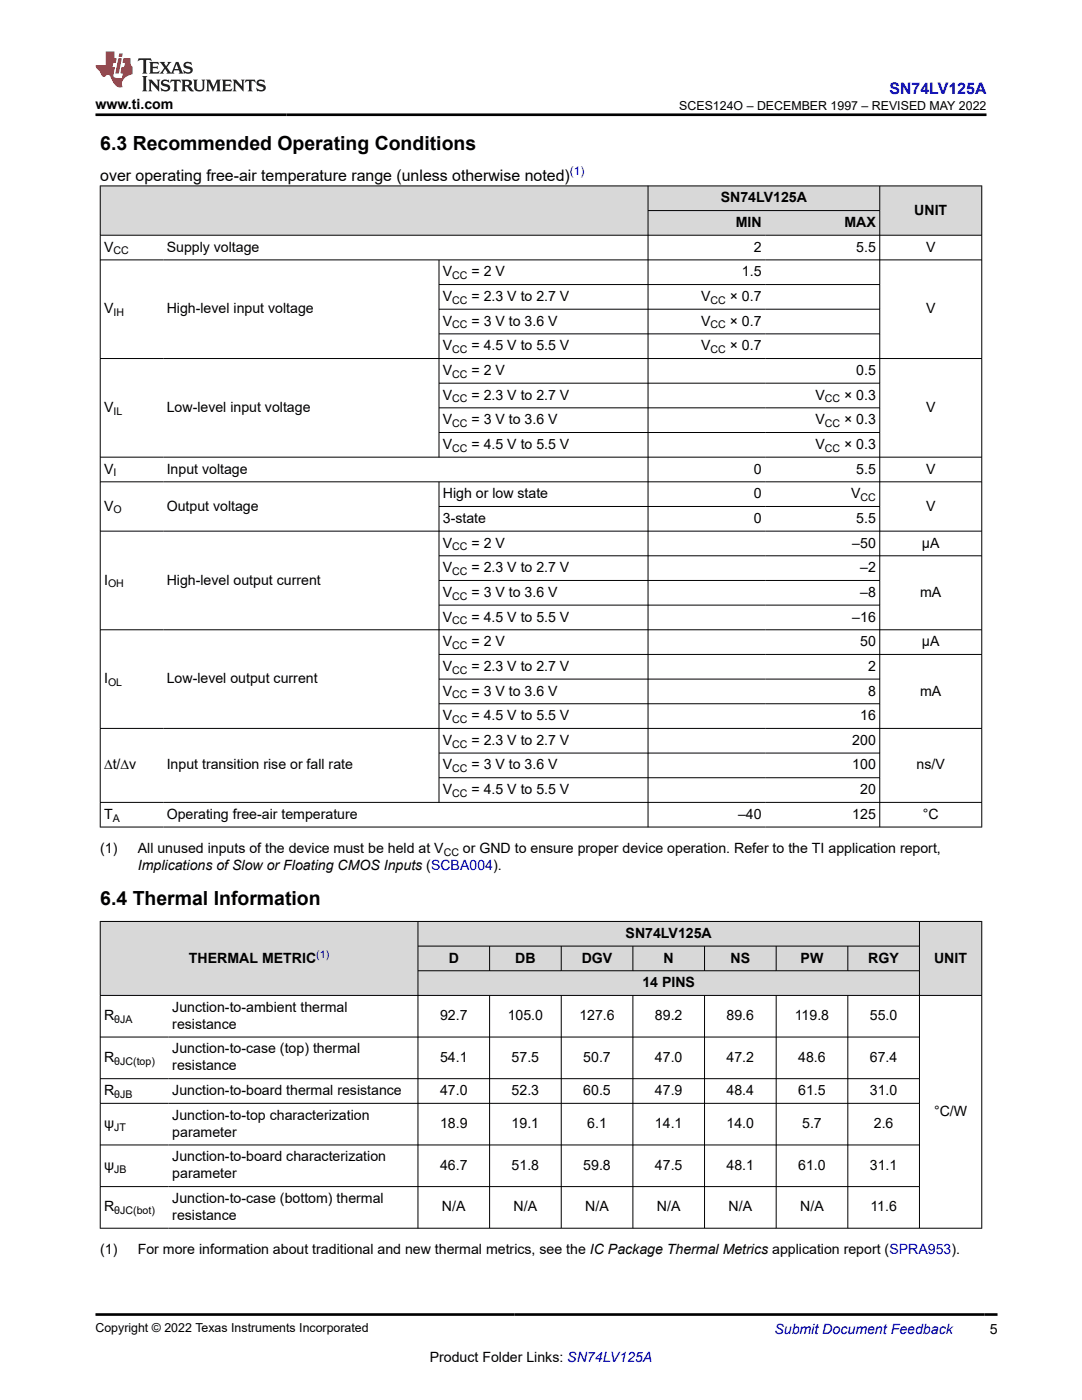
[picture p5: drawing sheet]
<svg xmlns="http://www.w3.org/2000/svg" width="216mm" height="279mm" viewBox="0 0 216 279" stroke-linecap="round" stroke-linejoin="round" font-family="sans-serif">
<defs><g id="words">
<g font-size="3.9">
<text x="20" y="29.9">6.3 Recommended Operating Conditions</text>
<text x="20" y="180.6">6.4 Thermal Information</text>
</g>
<text font-size="3.2" fill="#00f" x="177.5" y="18.7">SN74LV125A</text>
<text font-size="3.2" x="20" y="36.1">over operating free-air temperature range (unless otherwise noted)</text>
<g font-size="2.8">
<text x="19.1" y="21.8">www.ti.com</text>
<text x="143.8" y="40.4">SN74LV125A</text>
<text x="146.8" y="45.3">MIN</text>
<text x="168.5" y="45.3">MAX</text>
<text x="182.4" y="42.8">UNIT</text>
<text x="20.8" y="50.2">V</text>
<text x="33.3" y="50.2">Supply voltage</text>
<text x="150.4" y="50.2">2</text>
<text x="170.9" y="50.2">5.5</text>
<text x="184.8" y="50.2">V</text>
<text x="88.4" y="55.1">V</text>
<text x="94.1" y="55.1">= 2 V</text>
<text x="148.1" y="55.1">1.5</text>
<text x="20.8" y="62.5">V</text>
<text x="33.3" y="62.5">High-level input voltage</text>
<text x="88.4" y="60.1">V</text>
<text x="88.4" y="65">V</text>
<text x="94.1" y="60.1">= 2.3 V to 2.7 V</text>
<text x="94.1" y="65">= 3 V to 3.6 V</text>
<text x="139.9" y="60.1">V</text>
<text x="139.9" y="65">V</text>
<text x="145.6" y="60.1">× 0.7</text>
<text x="145.6" y="65">× 0.7</text>
<text x="184.8" y="62.5">V</text>
<text x="88.4" y="69.9">V</text>
<text x="94.1" y="69.9">= 4.5 V to 5.5 V</text>
<text x="139.9" y="69.9">V</text>
<text x="145.6" y="69.9">× 0.7</text>
<text x="88.4" y="74.8">V</text>
<text x="94.1" y="74.8">= 2 V</text>
<text x="170.9" y="74.8">0.5</text>
<text x="20.8" y="82.2">V</text>
<text x="33.3" y="82.2">Low-level input voltage</text>
<text x="88.4" y="79.7">V</text>
<text x="94.1" y="79.7">= 2.3 V to 2.7 V</text>
<text x="162.7" y="79.7">V</text>
<text x="168.4" y="79.7">× 0.3</text>
<text x="184.8" y="82.2">V</text>
<text x="88.4" y="84.7">V</text>
<text x="88.4" y="89.6">V</text>
<text x="94.1" y="84.7">= 3 V to 3.6 V</text>
<text x="94.1" y="89.6">= 4.5 V to 5.5 V</text>
<text x="162.7" y="84.7">V</text>
<text x="162.7" y="89.6">V</text>
<text x="168.4" y="84.7">× 0.3</text>
<text x="168.4" y="89.6">× 0.3</text>
<text x="20.8" y="94.5">V</text>
<text x="33.3" y="94.5">Input voltage</text>
<text x="150.4" y="94.5">0</text>
<text x="170.9" y="94.5">5.5</text>
<text x="184.8" y="94.5">V</text>
<text x="20.8" y="101.9">V</text>
<text x="33.3" y="101.9">Output voltage</text>
<text x="88.4" y="99.4">High or low state</text>
<text x="150.4" y="99.4">0</text>
<text x="169.8" y="99.4">V</text>
<text x="184.8" y="101.9">V</text>
<text x="88.4" y="104.4">3-state</text>
<text x="150.4" y="104.4">0</text>
<text x="170.9" y="104.4">5.5</text>
<text x="88.4" y="109.3">V</text>
<text x="94.1" y="109.3">= 2 V</text>
<text x="170.1" y="109.3">–50</text>
<text x="184" y="109.3">µA</text>
<text x="20.8" y="116.7">I</text>
<text x="33.3" y="116.7">High-level output current</text>
<text x="88.4" y="114.2">V</text>
<text x="88.4" y="119.1">V</text>
<text x="94.1" y="114.2">= 2.3 V to 2.7 V</text>
<text x="94.1" y="119.1">= 3 V to 3.6 V</text>
<text x="171.6" y="114.2">–2</text>
<text x="171.6" y="119.1">–8</text>
<text x="183.6" y="119.1">mA</text>
<text x="88.4" y="124">V</text>
<text x="94.1" y="124">= 4.5 V to 5.5 V</text>
<text x="170.1" y="124">–16</text>
<text x="88.4" y="129">V</text>
<text x="94.1" y="129">= 2 V</text>
<text x="171.6" y="129">50</text>
<text x="184" y="129">µA</text>
<text x="20.8" y="136.3">I</text>
<text x="33.3" y="136.3">Low-level output current</text>
<text x="88.4" y="133.9">V</text>
<text x="94.1" y="133.9">= 2.3 V to 2.7 V</text>
<text x="173.2" y="133.9">2</text>
<text x="88.4" y="138.8">V</text>
<text x="88.4" y="143.7">V</text>
<text x="94.1" y="138.8">= 3 V to 3.6 V</text>
<text x="94.1" y="143.7">= 4.5 V to 5.5 V</text>
<text x="171.6" y="143.7">16</text>
<text x="173.2" y="138.8">8</text>
<text x="183.6" y="138.8">mA</text>
<text x="88.4" y="148.6">V</text>
<text x="94.1" y="148.6">= 2.3 V to 2.7 V</text>
<text x="170.1" y="148.6">200</text>
<text x="20.8" y="153.6">∆t/∆v</text>
<text x="33.3" y="153.6">Input transition rise or fall rate</text>
<text x="88.4" y="153.6">V</text>
<text x="94.1" y="153.6">= 3 V to 3.6 V</text>
<text x="170.1" y="153.6">100</text>
<text x="182.9" y="153.6">ns/V</text>
<text x="88.4" y="158.5">V</text>
<text x="94.1" y="158.5">= 4.5 V to 5.5 V</text>
<text x="171.6" y="158.5">20</text>
<text x="20.8" y="163.4">T</text>
<text x="33.3" y="163.4">Operating free-air temperature</text>
<text x="147.3" y="163.4">–40</text>
<text x="170.1" y="163.4">125</text>
<text x="184.1" y="163.4">°C</text>
<text x="20" y="170.2">(1)</text>
<text x="27.5" y="170.2">All unused inputs of the device must be held at V</text>
<text x="27.5" y="173.6">Implications of Slow or Floating CMOS Inputs (SCBA004).</text>
<text x="92.4" y="170.2">or GND to ensure proper device operation. Refer to the TI application report,</text>
<text x="124.8" y="187.2">SN74LV125A</text>
<text x="37.7" y="192.1">THERMAL METRIC</text>
<text x="89.5" y="192.1">D</text>
<text x="102.8" y="192.1">DB</text>
<text x="116.1" y="192.1">DGV</text>
<text x="128.2" y="197">14 PINS</text>
<text x="132.4" y="192.1">N</text>
<text x="145.8" y="192.1">NS</text>
<text x="159.8" y="192.1">PW</text>
<text x="173.3" y="192.1">RGY</text>
<text x="186.4" y="192.1">UNIT</text>
<text x="20.8" y="203.6">R</text>
<text x="34.4" y="201.9">Junction-to-ambient thermal</text>
<text x="87.8" y="203.6">92.7</text>
<text x="101.3" y="203.6">105.0</text>
<text x="115.6" y="203.6">127.6</text>
<text x="130.7" y="203.6">89.2</text>
<text x="145" y="203.6">89.6</text>
<text x="158.6" y="203.6">119.8</text>
<text x="173.6" y="203.6">55.0</text>
<text x="34.4" y="205.3">resistance</text>
<text x="20.8" y="211.9">R</text>
<text x="34.4" y="210.2">Junction-to-case (top) thermal</text>
<text x="34.4" y="213.6">resistance</text>
<text x="87.8" y="211.9">54.1</text>
<text x="102.1" y="211.9">57.5</text>
<text x="116.4" y="211.9">50.7</text>
<text x="130.7" y="211.9">47.0</text>
<text x="145" y="211.9">47.2</text>
<text x="159.3" y="211.9">48.6</text>
<text x="173.6" y="211.9">67.4</text>
<text x="20.8" y="218.5">R</text>
<text x="34.4" y="218.5">Junction-to-board thermal resistance</text>
<text x="87.8" y="218.5">47.0</text>
<text x="102.1" y="218.5">52.3</text>
<text x="116.4" y="218.5">60.5</text>
<text x="130.7" y="218.5">47.9</text>
<text x="145" y="218.5">48.4</text>
<text x="159.3" y="218.5">61.5</text>
<text x="173.6" y="218.5">31.0</text>
<text x="20.8" y="225.2">ψ</text>
<text x="34.4" y="223.5">Junction-to-top characterization</text>
<text x="34.4" y="226.9">parameter</text>
<text x="87.8" y="225.2">18.9</text>
<text x="102.1" y="225.2">19.1</text>
<text x="117.2" y="225.2">6.1</text>
<text x="130.7" y="225.2">14.1</text>
<text x="145" y="225.2">14.0</text>
<text x="160.1" y="225.2">5.7</text>
<text x="174.4" y="225.2">2.6</text>
<text x="186.4" y="222.7">°C/W</text>
<text x="20.8" y="233.5">ψ</text>
<text x="34.4" y="231.8">Junction-to-board characterization</text>
<text x="87.8" y="233.5">46.7</text>
<text x="102.1" y="233.5">51.8</text>
<text x="116.4" y="233.5">59.8</text>
<text x="130.7" y="233.5">47.5</text>
<text x="145" y="233.5">48.1</text>
<text x="159.3" y="233.5">61.0</text>
<text x="173.6" y="233.5">31.1</text>
<text x="34.4" y="235.2">parameter</text>
<text x="20.8" y="241.8">R</text>
<text x="34.4" y="240.1">Junction-to-case (bottom) thermal</text>
<text x="34.4" y="243.5">resistance</text>
<text x="88.2" y="241.8">N/A</text>
<text x="102.5" y="241.8">N/A</text>
<text x="116.8" y="241.8">N/A</text>
<text x="131.1" y="241.8">N/A</text>
<text x="145.4" y="241.8">N/A</text>
<text x="159.7" y="241.8">N/A</text>
<text x="173.7" y="241.8">11.6</text>
<text x="20" y="250.3">(1)</text>
<text x="27.5" y="250.3">For more information about traditional and new thermal metrics, see the IC Package Thermal Metrics application report (SPRA953).</text>
<text x="197.5" y="266.1">5</text>
<text x="85.8" y="271.7">Product Folder Links: SN74LV125A</text>
</g>
<text font-size="2.8" fill="#00f" x="154.5" y="266.2">Submit Document Feedback</text>
<g font-size="2.5">
<text x="135.5" y="21.9">SCES124O – DECEMBER 1997 – REVISED MAY 2022</text>
<text x="19.1" y="265.9">Copyright © 2022 Texas Instruments Incorporated</text>
</g>
<text font-size="2.4" fill="#00f" x="113.7" y="35">(1)</text>
<g font-size="2.1">
<text x="22.6" y="50.8">CC</text>
<text x="90.2" y="55.7">CC</text>
<text x="22.6" y="63.1">IH</text>
<text x="90.2" y="60.6">CC</text>
<text x="90.2" y="65.5">CC</text>
<text x="141.8" y="60.6">CC</text>
<text x="141.8" y="65.5">CC</text>
<text x="90.2" y="70.5">CC</text>
<text x="141.8" y="70.5">CC</text>
<text x="90.2" y="75.4">CC</text>
<text x="22.6" y="82.8">IL</text>
<text x="90.2" y="80.3">CC</text>
<text x="164.6" y="80.3">CC</text>
<text x="90.2" y="85.2">CC</text>
<text x="164.6" y="85.2">CC</text>
<text x="22.6" y="95.1">I</text>
<text x="90.2" y="90.2">CC</text>
<text x="164.6" y="90.2">CC</text>
<text x="171.7" y="100">CC</text>
<text x="22.6" y="102.5">O</text>
<text x="90.2" y="109.8">CC</text>
<text x="21.6" y="117.2">OH</text>
<text x="90.2" y="114.8">CC</text>
<text x="90.2" y="119.7">CC</text>
<text x="90.2" y="124.6">CC</text>
<text x="90.2" y="129.5">CC</text>
<text x="21.6" y="136.9">OL</text>
<text x="90.2" y="134.4">CC</text>
<text x="90.2" y="139.4">CC</text>
<text x="90.2" y="144.3">CC</text>
<text x="90.2" y="149.2">CC</text>
<text x="90.2" y="154.1">CC</text>
<text x="90.2" y="159.1">CC</text>
<text x="22.5" y="164">A</text>
<text x="88.5" y="170.8">CC</text>
<text x="22.8" y="204.2">θJA</text>
<text x="22.8" y="212.5">θJC(top)</text>
<text x="22.8" y="219.1">θJB</text>
<text x="22.8" y="225.7">JT</text>
<text x="22.8" y="234">JB</text>
<text x="22.8" y="242.3">θJC(bot)</text>
</g>
<text font-size="2.1" fill="#00f" x="63.1" y="191.1">(1)</text>
</g></defs>
<g fill="#d8d8d8">
<path d="M20 37.1h175.9v4.9h-175.9z" fill-rule="evenodd"/>
<path d="M20.1 37.2h109.1v9.7h-109.1z" fill-rule="evenodd"/>
<path d="M129.4 37.2h46.1v4.8h-46.1z" fill-rule="evenodd"/>
<path d="M175.6 37.2h20.2v9.7h-20.2z" fill-rule="evenodd"/>
<path d="M129.4 42.1h23.3v4.8h-23.3z" fill-rule="evenodd"/>
<path d="M152.7 42.1h22.8v4.8h-22.8z" fill-rule="evenodd"/>
</g>
<g fill="none" stroke="#000" stroke-width=".2">
<path d="M19.9 37.1h176.1M20 37v128.1M129.3 37v128.1M175.5 37v128.1M195.9 37v128.1M19.9 46.9h176.1M19.9 51.9h176.1M87.6 51.9v39.4M87.6 56.8h88M129.3 42h46.3M19.9 71.6h176.1M87.6 61.7h88"/>
<path d="M87.6 66.6h88M87.6 76.5h88M19.9 91.2h176.1M19.9 96.2h176.1M87.6 96.2v64M87.6 81.4h88M87.6 86.3h88M19.9 106h176.1M87.6 101.1h88M87.6 110.9h108.4M87.6 115.8h88M19.9 125.7h176.1"/>
<path d="M87.6 120.8h88M87.6 130.6h108.4M87.6 135.5h88M87.6 140.4h88M87.6 150.3h88M87.6 155.2h88M196 145.4h-176.1M19.9 160.1h176.1M19.9 165.1h176.1"/>
</g>
<g fill="#d8d8d8">
<path d="M20 183.9h175.9v4.9h-175.9z" fill-rule="evenodd"/>
<path d="M20.1 184h63.2v14.6h-63.2z" fill-rule="evenodd"/>
<path d="M83.5 184h99.9v4.8h-99.9z" fill-rule="evenodd"/>
<path d="M183.5 184h12.3v14.6h-12.3z" fill-rule="evenodd"/>
<path d="M83.5 188.9h14.1v4.8h-14.1z" fill-rule="evenodd"/>
<path d="M97.8 188.9h14.1v4.8h-14.1z" fill-rule="evenodd"/>
<path d="M112.1 188.9h14.1v4.8h-14.1z" fill-rule="evenodd"/>
<path d="M126.3 188.9h14.2v4.8h-14.2z" fill-rule="evenodd"/>
<path d="M140.6 188.9h14.2v4.8h-14.2z" fill-rule="evenodd"/>
<path d="M154.9 188.9h14.2v4.8h-14.2z" fill-rule="evenodd"/>
<path d="M169.2 188.9h14.2v4.8h-14.2z" fill-rule="evenodd"/>
<path d="M83.5 193.8h99.9v4.8h-99.9z" fill-rule="evenodd"/>
</g>
<g fill="none" stroke="#000" stroke-width=".2">
<path d="M19.9 183.9h176.1M19.9 198.7h176.1M20 183.8v61.4M83.4 183.8v61.4M83.4 188.8h100.1M83.4 193.7h100.1M97.7 188.8v5M97.7 198.7v46.5M112 188.8v5M112 198.7v46.5M126.3 188.8v5M126.3 198.7v46.5"/>
<path d="M140.6 188.8v5M140.6 198.7v46.5M154.9 188.8v5M154.9 198.7v46.5M169.2 188.8v5M169.2 198.7v46.5M183.5 183.8v61.4M195.9 183.8v61.4M19.9 207h163.6M19.9 215.3h163.6M19.9 220.2h163.6M19.9 228.5h163.6"/>
<path d="M19.9 236.8h163.6M19.9 245.1h176.1"/>
</g>
<path d="M27.7 11.6l-.2 .6 .5-.2h.6v.1v2.2l-.2 .4h1l-.2-.4v-2.2v-.1h.5l.5 .2-.1-.6zM29.8 12.4l.2 .3v1.6l-.2 .4h1.9l.1-.6a1.08 1.08 0 0 1-1.3 .2v-.7h.6l.4 .2v-.7l-.4 .2h-.6v-.5l.2-.2a1 1 0 0 1 1 .3l-.1-.5zM31.8 12.4l1 1.1-1 1.2h.9l-.2-.2 .4-.8 .5 .8-.2 .2h1.6l-.2-.2 .1-.5h1l.1 .5-.1 .2h.9l-.2-.4-.8-1.9h-.5l-1 2.1-.8-1.1 .9-1h-.8l.2 .2-.5 .6-.3-.6 .1-.2zM35.2 12.8l.4 1h-.8zM36.8 12.5a.65 .65 0 0 0-.2 .7 .65 .65 0 0 0 .6 .5l.7 .1 .1 .3a.79 .79 0 0 1-.7 .4 .79 .79 0 0 1-.7-.5l.1 .7 .2-.1a.93 .93 0 0 0 1.1 0 .93 .93 0 0 0 .4-.9 1.46 1.46 0 0 0-1.2-.6l-.1-.3a1.09 1.09 0 0 1 1.2 .2l-.2-.6-.1 .1-.6-.2zM28.4 15.2l.2 .4v2.2l-.2 .4h1l-.2-.4v-2.2l.2-.4zM29.6 15.9l.2 .4v1.5l-.2 .4h.8l-.3-.4v-1.3l1.7 1.8v-2l.2-.4h-.8l.2 .2 .1 1.1-1.2-1.3zM32.3 16a.65 .65 0 0 0-.2 .8 .65 .65 0 0 0 .7 .4l.6 .2 .1 .2a.79 .79 0 0 1-.7 .4 .79 .79 0 0 1-.7-.5l.1 .7 .2-.1a.93 .93 0 0 0 1.1 .1 .93 .93 0 0 0 .4-1 1.46 1.46 0 0 0-1.2-.5l-.1-.4a1.09 1.09 0 0 1 1.2 .2l-.2-.6-.1 .1-.6-.1zM34.1 15.9l-.1 .6a.63 .63 0 0 1 .7-.3l.1 1.6-.3 .4h1l-.2-.4v-1.6a.66 .66 0 0 1 .8 .3l-.1-.6zM36.2 15.9l.2 .4v1.5l-.2 .4h.9l-.2-.2v-.7h.5l.1 .2a.79 .79 0 0 0 1.2 .6l-1-.9a.61 .61 0 0 0 .6-.6 .61 .61 0 0 0-.5-.7zM36.9 16.2h.2a.47 .47 0 0 1 .5 .1 .47 .47 0 0 1 .1 .5l-.2 .1-.6 .1zM38.5 15.9l.2 .2a2.27 2.27 0 0 0 .4 2 1.04 1.04 0 0 0 1.7-.7v-1.3l.2-.2h-.8l.2 .4v1.1a.6 .6 0 0 1-.6 .6 .6 .6 0 0 1-.6-.6v-1.1l.3-.4zM41.1 15.9l.2 .4v1.5l-.2 .4h.7l-.2-.4v-1.4l.9 1.9 .8-1.9v1.4l-.2 .4h1l-.3-.4v-1.5l.3-.4h-.8l-.7 1.5-.7-1.5zM44.3 15.9l.2 .4v1.5l-.2 .4h1.9l.1-.6a1.09 1.09 0 0 1-1.3 .2v-.7h.6l.4 .2v-.6l-.4 .2h-.6v-.6l.2-.1a1.01 1.01 0 0 1 1 .3l-.1-.6zM46.4 15.9l.3 .4v1.5l-.3 .4h.8l-.2-.4v-1.3l1.6 1.8v-2l.2-.4h-.7l.2 .2v1.1l-1.2-1.3zM49 15.9l-.1 .6a.63 .63 0 0 1 .8-.3v1.6l-.3 .4h1l-.2-.4v-1.6a.66 .66 0 0 1 .8 .3l-.1-.6zM51.4 16a.65 .65 0 0 0-.2 .8 .65 .65 0 0 0 .6 .4l.6 .2 .2 .2a.79 .79 0 0 1-.8 .4 .79 .79 0 0 1-.6-.5l.1 .7 .2-.1a.93 .93 0 0 0 1 .1 .93 .93 0 0 0 .5-1 1.46 1.46 0 0 0-1.3-.5l-.1-.4a1.09 1.09 0 0 1 1.3 .2l-.2-.6-.2 .1-.5-.1z" fill="#231f20"/>
<path d="M21.1 10.3v2.7h-2.1l.1 .4 .9 1a.95 .95 0 0 0 .9 .9 .59 .59 0 0 1 .6-.4 .59 .59 0 0 1 .5 .3l.4 .8a1.59 1.59 0 0 0 2.1 1.4 1.61 1.61 0 0 1 1-2.3l1-.3-.1-1.5a1.59 1.59 0 0 1-.4-1.7h-1.4l-.2 .9h.5l-.1 .9h-.5l-.2 .9v.3l.4 .1-.2 .9h-.6a.73 .73 0 0 1-1.1-.7l.3-1.5h-.5l.2-.9h.5l.2-.9h-.5v-1.3zM23.6 11.6l-.6 3.1h.7l.6-3.1zM23.8 10.7l-.1 .6h.7l.1-.6z" fill="#ed1c24"/>
<path d="M19.1 22.9h177.8M19.1 262.3h179.9" fill="none" stroke="#000" stroke-width=".53"/>
<use href="#words"/>
</svg>
